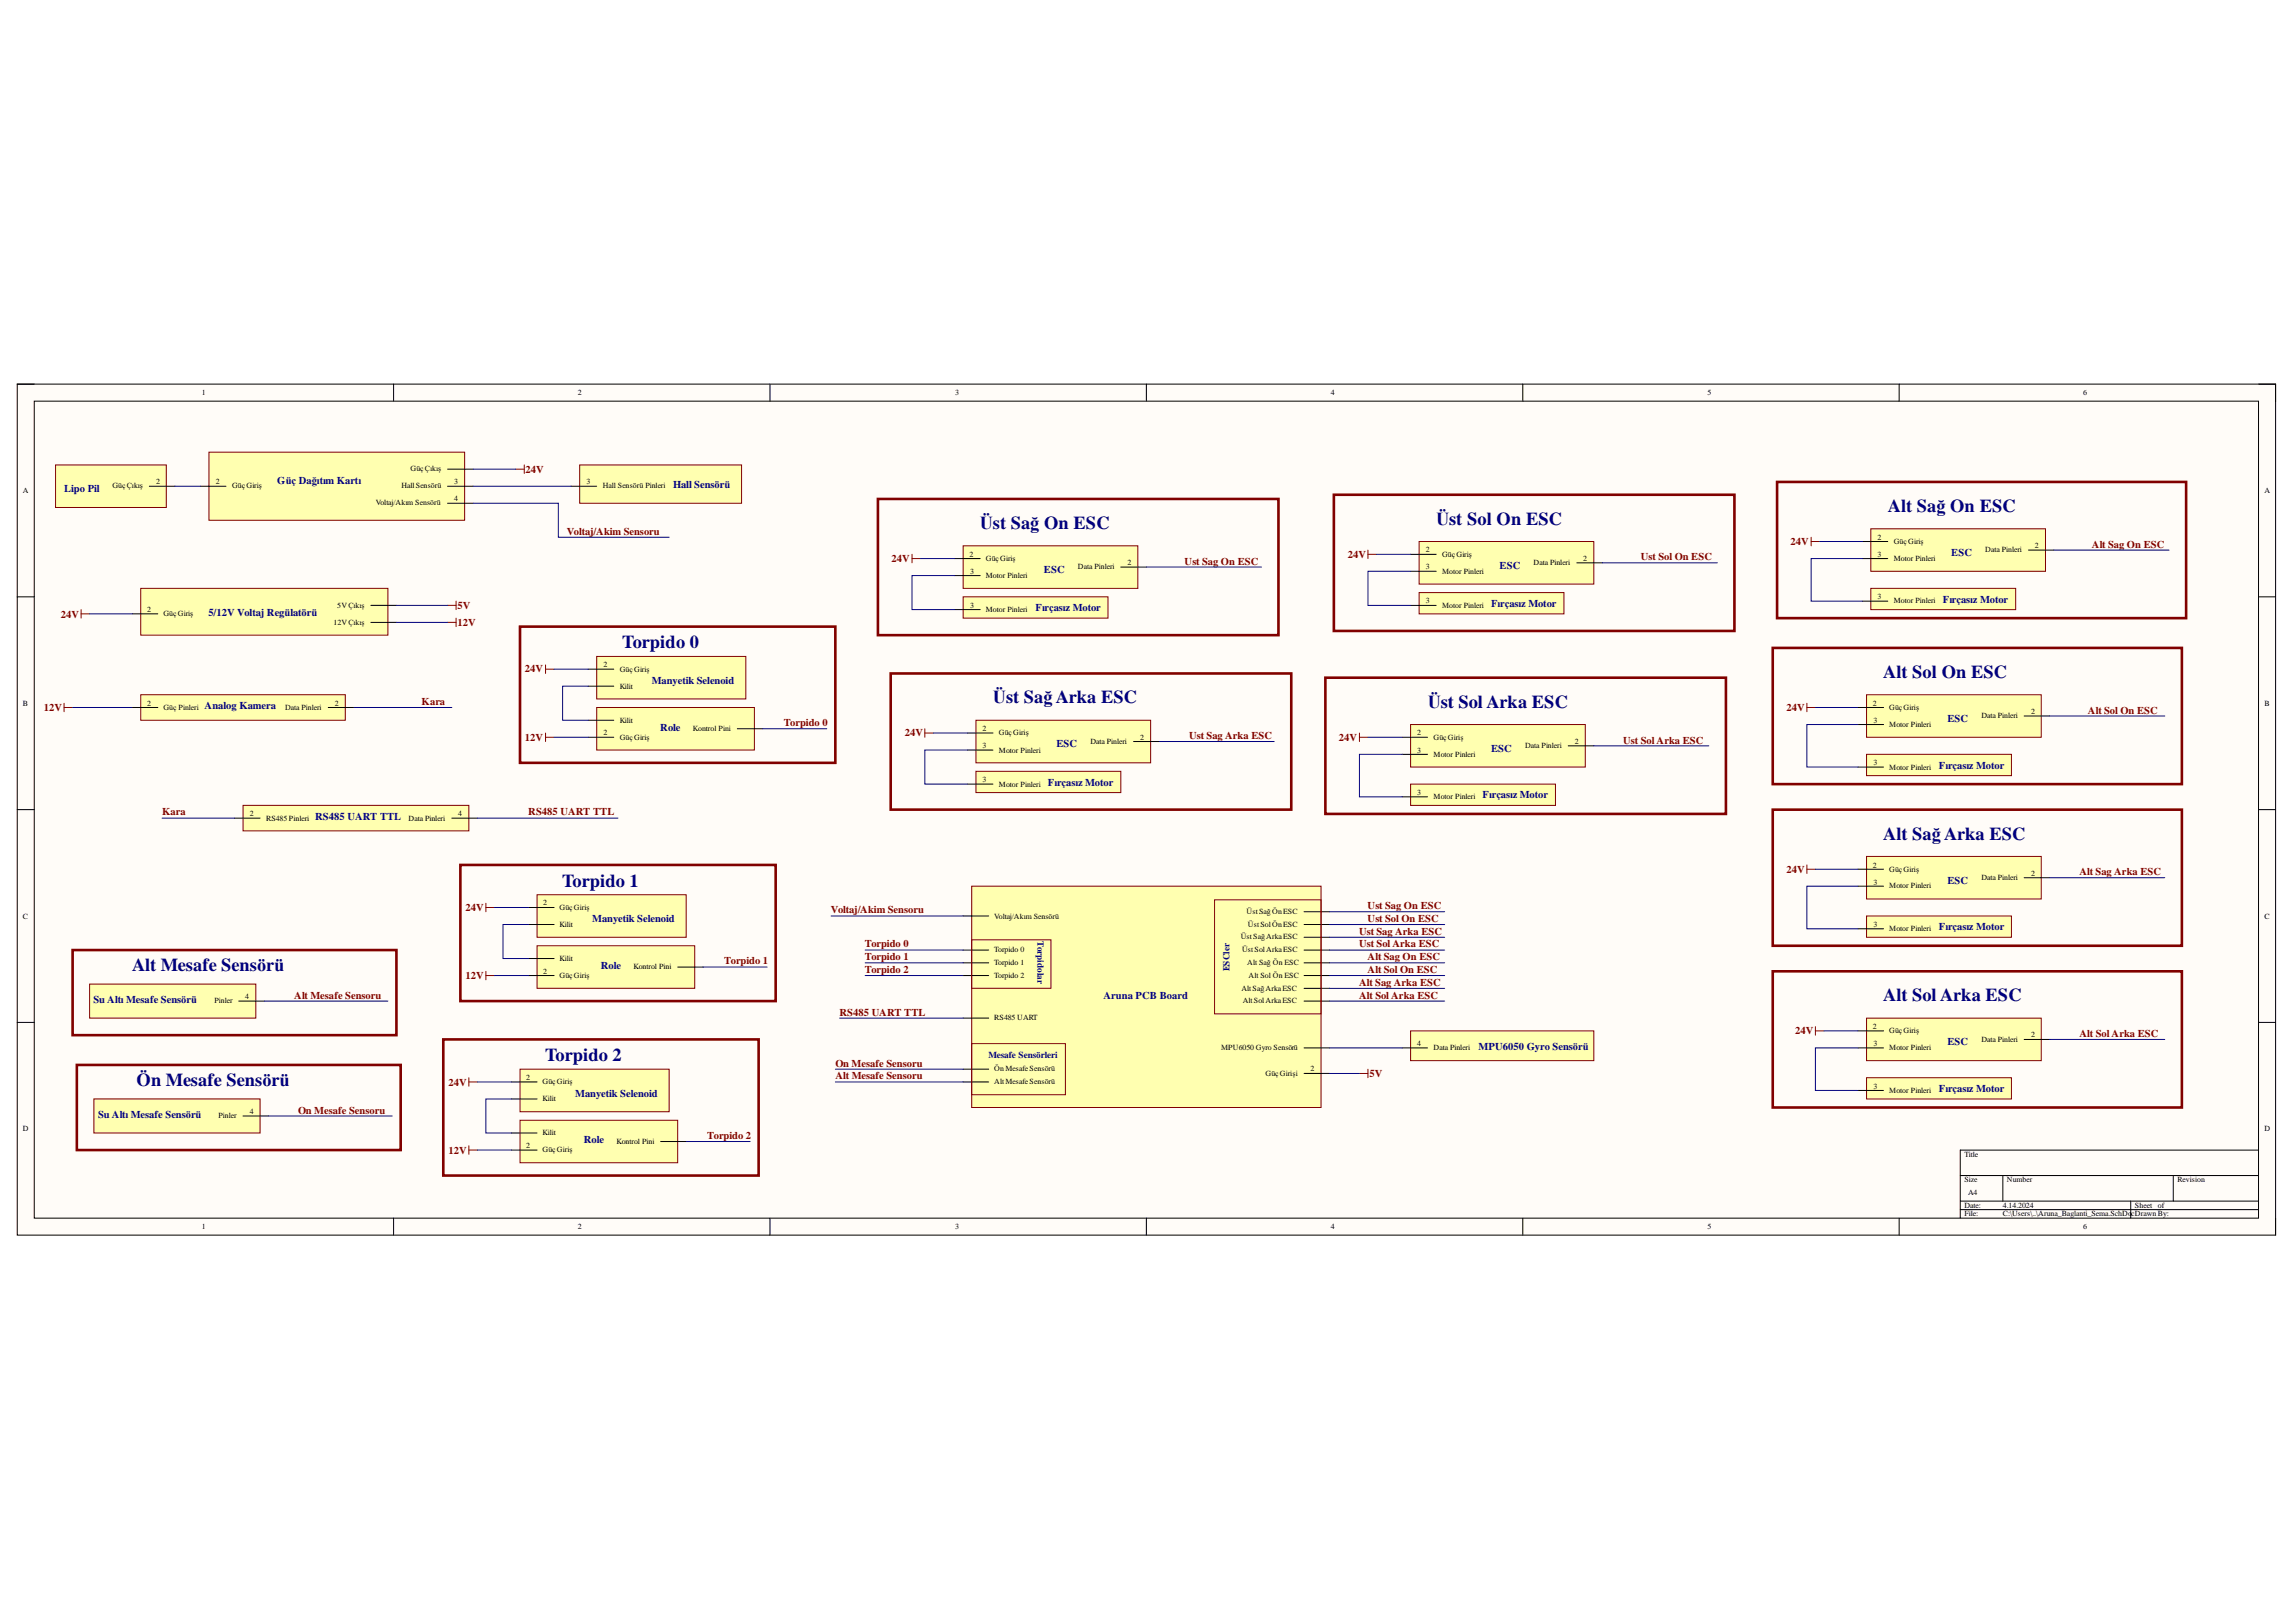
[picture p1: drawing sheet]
<svg xmlns="http://www.w3.org/2000/svg" width="297mm" height="210mm" viewBox="0 0 297 210" stroke-linecap="round" stroke-linejoin="round" font-family="sans-serif">
<defs><g id="words">
<g font-size="2.4" fill="#000080">
<text x="126.8" y="68.4">Üst Sağ On ESC</text>
<text x="185.8" y="67.9">Üst Sol On ESC</text>
<text x="244.2" y="66.2">Alt Sağ On ESC</text>
<text x="80.5" y="83.9">Torpido 0</text>
<text x="243.6" y="87.7">Alt Sol On ESC</text>
<text x="128.5" y="91">Üst Sağ Arka ESC</text>
<text x="184.7" y="91.6">Üst Sol Arka ESC</text>
<text x="243.6" y="108.6">Alt Sağ Arka ESC</text>
<text x="72.7" y="114.7">Torpido 1</text>
<text x="17.1" y="125.7">Alt Mesafe Sensörü</text>
<text x="243.6" y="129.6">Alt Sol Arka ESC</text>
<text x="70.5" y="137.3">Torpido 2</text>
<text x="17.7" y="140.6">Ön Mesafe Sensörü</text>
</g>
<g font-size="1.4" fill="#000080">
<text x="8.3" y="63.7">Lipo Pil</text>
<text x="35.9" y="62.6">Güç Dağıtım Kartı</text>
<text x="87.1" y="63.1">Hall Sensörü</text>
<text x="252.4" y="72">ESC</text>
<text x="135.1" y="74.2">ESC</text>
<text x="194" y="73.6">ESC</text>
<text x="251.3" y="78">Fırçasız Motor</text>
<text x="27" y="79.7">5/12V Voltaj Regülatörü</text>
<text x="134" y="79.1">Fırçasız Motor</text>
<text x="192.9" y="78.6">Fırçasız Motor</text>
<text x="84.3" y="88.5">Manyetik Selenoid</text>
<text x="26.5" y="91.7">Analog Kamera</text>
<text x="85.4" y="94.5">Role</text>
<text x="251.9" y="93.4">ESC</text>
<text x="135.6" y="101.7">Fırçasız Motor</text>
<text x="136.7" y="96.7">ESC</text>
<text x="192.9" y="97.3">ESC</text>
<text x="250.8" y="99.5">Fırçasız Motor</text>
<text x="40.8" y="106.1">RS485 UART TTL</text>
<text x="191.8" y="103.3">Fırçasız Motor</text>
<text x="76.6" y="119.3">Manyetik Selenoid</text>
<text x="251.9" y="114.4">ESC</text>
<text x="77.7" y="125.4">Role</text>
<text x="250.8" y="120.4">Fırçasız Motor</text>
<text x="12.1" y="129.8">Su Altı Mesafe Sensörü</text>
<text x="142.8" y="129.3">Aruna PCB Board</text>
<text x="191.3" y="135.8">MPU6050 Gyro Sensörü</text>
<text x="251.9" y="135.3">ESC</text>
<text x="74.4" y="141.9">Manyetik Selenoid</text>
<text x="250.8" y="141.3">Fırçasız Motor</text>
<text x="12.7" y="144.6">Su Altı Mesafe Sensörü</text>
<text x="75.5" y="147.9">Role</text>
</g>
<g font-size="1.4" fill="#800000">
<text x="68" y="61.2">24V</text>
<text x="73.3" y="69.2">Voltaj/Akim Sensoru</text>
<text x="231.6" y="70.5">24V</text>
<text x="270.6" y="70.9">Alt Sag On ESC</text>
<text x="115.4" y="72.7">24V</text>
<text x="153.2" y="73.1">Ust Sag On ESC</text>
<text x="174.4" y="72.1">24V</text>
<text x="212.3" y="72.5">Ust Sol On ESC</text>
<text x="7.9" y="79.9">24V</text>
<text x="59.2" y="81">12V</text>
<text x="59.2" y="78.8">5V</text>
<text x="67.9" y="87">24V</text>
<text x="5.7" y="92">12V</text>
<text x="54.5" y="91.2">Kara</text>
<text x="67.9" y="95.9">12V</text>
<text x="101.4" y="93.9">Torpido 0</text>
<text x="117" y="95.3">24V</text>
<text x="153.8" y="95.6">Ust Sag Arka ESC</text>
<text x="173.2" y="95.9">24V</text>
<text x="231.1" y="92">24V</text>
<text x="270.1" y="92.3">Alt Sol On ESC</text>
<text x="210" y="96.2">Ust Sol Arka ESC</text>
<text x="21" y="105.5">Kara</text>
<text x="68.3" y="105.5">RS485 UART TTL</text>
<text x="231.1" y="113">24V</text>
<text x="269" y="113.3">Alt Sag Arka ESC</text>
<text x="60.2" y="117.9">24V</text>
<text x="107.5" y="118.2">Voltaj/Akim Sensoru</text>
<text x="176.9" y="117.7">Ust Sag On ESC</text>
<text x="176.9" y="119.3">Ust Sol On ESC</text>
<text x="93.7" y="124.8">Torpido 1</text>
<text x="111.9" y="122.6">Torpido 0</text>
<text x="111.9" y="124.3">Torpido 1</text>
<text x="111.9" y="125.9">Torpido 2</text>
<text x="175.8" y="121">Ust Sag Arka ESC</text>
<text x="175.8" y="122.6">Ust Sol Arka ESC</text>
<text x="176.9" y="124.3">Alt Sag On ESC</text>
<text x="176.9" y="125.9">Alt Sol On ESC</text>
<text x="38.1" y="129.3">Alt Mesafe Sensoru</text>
<text x="60.2" y="126.7">12V</text>
<text x="108.6" y="131.5">RS485 UART TTL</text>
<text x="175.8" y="127.6">Alt Sag Arka ESC</text>
<text x="175.8" y="129.3">Alt Sol Arka ESC</text>
<text x="232.2" y="133.8">24V</text>
<text x="269" y="134.2">Alt Sol Arka ESC</text>
<text x="58" y="140.5">24V</text>
<text x="108.1" y="138">On Mesafe Sensoru</text>
<text x="108.1" y="139.6">Alt Mesafe Sensoru</text>
<text x="177.2" y="139.4">5V</text>
<text x="38.6" y="144.1">On Mesafe Sensoru</text>
<text x="58" y="149.3">12V</text>
<text x="91.5" y="147.4">Torpido 2</text>
</g>
<g font-size="1.2" fill="#000080">
<text x="134.2" y="121.8" transform="rotate(90 134.2 121.8)">Torpidolar</text>
<text x="159.1" y="125.7" transform="rotate(-90 159.1 125.7)">ESCler</text>
<text x="127.9" y="136.9">Mesafe Sensörleri</text>
</g>
<g font-size="1">
<text x="26.1" y="51.1">1</text>
<text x="74.8" y="51.1">2</text>
<text x="123.6" y="51.1">3</text>
<text x="172.2" y="51.1">4</text>
<text x="220.9" y="51.1">5</text>
<text x="269.5" y="51.1">6</text>
<text x="3" y="63.8">A</text>
<text x="14.5" y="63.2">GüçÇıkış</text>
<text x="20.2" y="62.7">2</text>
<text x="27.9" y="62.7">2</text>
<text x="30" y="63.2">GüçGiriş</text>
<text x="48.6" y="65.4">Voltaj/Akım Sensörü</text>
<text x="51.9" y="63.2">HallSensörü</text>
<text x="53.1" y="61">GüçÇıkış</text>
<text x="58.8" y="62.7">3</text>
<text x="58.8" y="64.9">4</text>
<text x="75.9" y="62.7">3</text>
<text x="78" y="63.2">Hall Sensörü Pinleri</text>
<text x="293" y="63.8">A</text>
<text x="184.4" y="71.5">2</text>
<text x="242.9" y="69.9">2</text>
<text x="245" y="70.4">GüçGiriş</text>
<text x="256.8" y="71.5">Data Pinleri</text>
<text x="263.3" y="71">2</text>
<text x="125.4" y="72.1">2</text>
<text x="125.5" y="74.3">3</text>
<text x="127.5" y="72.6">GüçGiriş</text>
<text x="127.5" y="74.8">Motor Pinleri</text>
<text x="139.5" y="73.7">Data Pinleri</text>
<text x="145.9" y="73.2">2</text>
<text x="184.4" y="73.7">3</text>
<text x="186.6" y="72.1">GüçGiriş</text>
<text x="186.6" y="74.3">Motor Pinleri</text>
<text x="198.4" y="73.2">Data Pinleri</text>
<text x="204.8" y="72.6">2</text>
<text x="242.9" y="77.6">3</text>
<text x="242.9" y="72.1">3</text>
<text x="245" y="72.6">Motor Pinleri</text>
<text x="19" y="79.2">2</text>
<text x="21.1" y="79.8">GüçGiriş</text>
<text x="43.1" y="80.8">12V Çıkış</text>
<text x="43.6" y="78.7">5V Çıkış</text>
<text x="125.5" y="78.7">3</text>
<text x="127.5" y="79.2">Motor Pinleri</text>
<text x="184.4" y="78.1">3</text>
<text x="186.6" y="78.7">Motor Pinleri</text>
<text x="245" y="78.1">Motor Pinleri</text>
<text x="78.1" y="86.3">2</text>
<text x="80.2" y="89.1">Kilit</text>
<text x="80.2" y="86.9">GüçGiriş</text>
<text x="3" y="91.3">B</text>
<text x="19" y="91.3">2</text>
<text x="21.1" y="91.8">Güç Pinleri</text>
<text x="36.9" y="91.8">Data Pinleri</text>
<text x="43.3" y="91.3">2</text>
<text x="78.1" y="95.1">2</text>
<text x="80.2" y="95.7">GüçGiriş</text>
<text x="80.2" y="93.5">Kilit</text>
<text x="89.6" y="94.6">Kontrol Pini</text>
<text x="127.1" y="94.6">2</text>
<text x="129.2" y="95.1">GüçGiriş</text>
<text x="147.5" y="95.7">2</text>
<text x="183.3" y="95.1">2</text>
<text x="185.5" y="95.7">GüçGiriş</text>
<text x="242.3" y="91.3">2</text>
<text x="242.4" y="93.5">3</text>
<text x="244.4" y="91.8">GüçGiriş</text>
<text x="244.4" y="94">Motor Pinleri</text>
<text x="256.3" y="92.9">Data Pinleri</text>
<text x="262.8" y="92.4">2</text>
<text x="293" y="91.3">B</text>
<text x="127.1" y="101.2">3</text>
<text x="127.1" y="96.8">3</text>
<text x="129.2" y="101.8">Motor Pinleri</text>
<text x="129.2" y="97.4">Motor Pinleri</text>
<text x="141.1" y="96.3">Data Pinleri</text>
<text x="183.3" y="97.4">3</text>
<text x="185.5" y="97.9">Motor Pinleri</text>
<text x="197.3" y="96.8">Data Pinleri</text>
<text x="203.7" y="96.3">2</text>
<text x="242.4" y="99">3</text>
<text x="244.4" y="99.6">Motor Pinleri</text>
<text x="32.3" y="105.6">2</text>
<text x="34.4" y="106.2">RS485 Pinleri</text>
<text x="52.9" y="106.2">Data Pinleri</text>
<text x="59.3" y="105.6">4</text>
<text x="183.3" y="102.9">3</text>
<text x="185.5" y="103.4">Motor Pinleri</text>
<text x="242.3" y="112.3">2</text>
<text x="244.4" y="112.8">GüçGiriş</text>
<text x="256.3" y="113.9">Data Pinleri</text>
<text x="262.8" y="113.4">2</text>
<text x="3" y="118.9">C</text>
<text x="70.3" y="117.2">2</text>
<text x="72.4" y="120">Kilit</text>
<text x="72.4" y="117.8">GüçGiriş</text>
<text x="128.6" y="118.9">Voltaj/Akım Sensörü</text>
<text x="161.3" y="118.3">ÜstSağÖnESC</text>
<text x="161.4" y="120">ÜstSolÖnESC</text>
<text x="242.4" y="120">3</text>
<text x="242.4" y="114.5">3</text>
<text x="244.4" y="115">Motor Pinleri</text>
<text x="293" y="118.9">C</text>
<text x="72.4" y="124.4">Kilit</text>
<text x="81.9" y="125.5">Kontrol Pini</text>
<text x="128.6" y="123.3">Torpido 0</text>
<text x="128.6" y="124.9">Torpido 1</text>
<text x="160.5" y="121.6">ÜstSağArkaESC</text>
<text x="160.7" y="123.3">ÜstSolArkaESC</text>
<text x="161.4" y="124.9">Alt Sağ Ön ESC</text>
<text x="244.4" y="120.5">Motor Pinleri</text>
<text x="27.7" y="129.8">Pinler</text>
<text x="31.7" y="129.3">4</text>
<text x="70.3" y="126">2</text>
<text x="72.4" y="126.6">GüçGiriş</text>
<text x="128.6" y="126.6">Torpido 2</text>
<text x="160.6" y="128.2">AltSağArkaESC</text>
<text x="160.8" y="129.8">AltSolArkaESC</text>
<text x="161.5" y="126.6">Alt Sol Ön ESC</text>
<text x="128.6" y="132">RS485 UART</text>
<text x="158" y="135.9">MPU6050 Gyro Sensörü</text>
<text x="183.3" y="135.3">4</text>
<text x="185.5" y="135.9">Data Pinleri</text>
<text x="242.3" y="133.1">2</text>
<text x="242.4" y="135.3">3</text>
<text x="244.4" y="133.7">GüçGiriş</text>
<text x="244.4" y="135.9">Motor Pinleri</text>
<text x="256.3" y="134.8">Data Pinleri</text>
<text x="262.8" y="134.2">2</text>
<text x="68.1" y="139.7">2</text>
<text x="70.2" y="142.5">Kilit</text>
<text x="70.2" y="140.3">GüçGiriş</text>
<text x="128.6" y="138.6">ÖnMesafeSensörü</text>
<text x="128.6" y="140.3">AltMesafeSensörü</text>
<text x="163.7" y="139.2">GüçGirişi</text>
<text x="169.6" y="138.6">2</text>
<text x="242.4" y="140.9">3</text>
<text x="244.4" y="141.4">Motor Pinleri</text>
<text x="3" y="146.4">D</text>
<text x="28.2" y="144.7">Pinler</text>
<text x="32.3" y="144.2">4</text>
<text x="68.1" y="148.6">2</text>
<text x="70.2" y="149.1">GüçGiriş</text>
<text x="70.2" y="146.9">Kilit</text>
<text x="79.7" y="148">Kontrol Pini</text>
<text x="254.1" y="149.7">Title</text>
<text x="293" y="146.4">D</text>
<text x="254.1" y="153">Size</text>
<text x="254.6" y="154.6">A4</text>
<text x="259.6" y="153">Number</text>
<text x="281.7" y="153">Revision</text>
<text x="26.1" y="159.1">1</text>
<text x="74.8" y="159.1">2</text>
<text x="123.6" y="159.1">3</text>
<text x="172.2" y="159.1">4</text>
<text x="220.9" y="159.1">5</text>
<text x="254.1" y="156.3">Date:</text>
<text x="254.1" y="157.4">File:</text>
<text x="259.1" y="156.3">4.14.2024</text>
<text x="259.1" y="157.4">C:\Users\..\Aruna_Baglanti_Sema.SchDo</text>
<text x="269.5" y="159.1">6</text>
<text x="275.7" y="157.4">cDrawnBy:</text>
<text x="276.2" y="156.3">Sheet</text>
<text x="279.2" y="156.3">of</text>
</g>
</g></defs>
<path d="M2.2 49.7h292.2v110.1h-292.2z" fill-rule="evenodd" fill="#fffcf8"/>
<path d="M2.2 49.7h292.2v110.1h-292.2z" fill="none" stroke="#000" stroke-width=".13"/>
<path d="M4.4 51.9h287.8v105.7h-287.8z" fill-rule="evenodd" fill="#fffcf8"/>
<g fill="none" stroke="#000" stroke-width=".13">
<path d="M2.2 49.7h2.2M4.4 51.9h287.8v105.7h-287.8zM50.9 49.7v2.2M99.6 49.7v2.2M148.3 49.7v2.2M197 49.7v2.2M245.7 49.7v2.2M292.2 49.7h2.2v2.2M2.2 77.2h2.2M292.2 77.2h2.2M2.2 104.8h2.2M292.2 104.8h2.2"/>
<path d="M2.2 132.3h2.2M292.2 132.3h2.2M50.9 157.6v2.2M99.6 157.6v2.2M148.3 157.6v2.2M197 157.6v2.2M245.7 157.6v2.2M253.6 152.1h38.6M253.6 155.4h38.6M253.6 156.5h38.6M259.1 152.1v3.3M275.7 155.4v2.2"/>
<path d="M281.2 152.1v3.3M292.2 148.8h-38.6v8.8M294.4 157.6v2.2"/>
</g>
<path d="M27 58.5h33.1v8.8h-33.1z" fill-rule="evenodd" fill="#ffffb0"/>
<path d="M27 58.5h33.1v8.8h-33.1z" fill="none" stroke="#800000" stroke-width=".13"/>
<path d="M25.9 62.9h3.3M57.9 62.9h3.3M57.9 60.7h3.3M57.9 65.1h3.3" fill="none" stroke="#000" stroke-width=".13"/>
<path d="M18.2 76.1h32v6.1h-32z" fill-rule="evenodd" fill="#ffffb0"/>
<path d="M18.2 76.1h32v6.1h-32z" fill="none" stroke="#800000" stroke-width=".13"/>
<path d="M17.1 79.4h3.3M48 78.3h3.3M48 80.5h3.3" fill="none" stroke="#000" stroke-width=".13"/>
<path d="M7.2 60.2h14.3v5.5h-14.3z" fill-rule="evenodd" fill="#ffffb0"/>
<path d="M7.2 60.2h14.3v5.5h-14.3zM10.5 78.9v1.1M10.5 79.4h1.1M57.9 78.3h1.1M59 77.8v1.1M59 80v1.1M66.7 60.7h1.1M67.8 60.2v1.1M57.9 80.5h1.1" fill="none" stroke="#800000" stroke-width=".13"/>
<path d="M19.3 62.9h3.3" fill="none" stroke="#000" stroke-width=".13"/>
<path d="M124.6 77.2h18.7v2.8h-18.7z" fill-rule="evenodd" fill="#ffffb0"/>
<path d="M124.6 77.2h18.7v2.8h-18.7z" fill="none" stroke="#800000" stroke-width=".13"/>
<path d="M123.5 78.9h3.3" fill="none" stroke="#000" stroke-width=".13"/>
<path d="M124.6 70.6h22.6v5.5h-22.6z" fill-rule="evenodd" fill="#ffffb0"/>
<path d="M118 71.7v1.1M118 72.3h1.1M124.6 70.6h22.6v5.5h-22.6z" fill="none" stroke="#800000" stroke-width=".13"/>
<path d="M123.5 72.3h3.3M123.5 74.5h3.3M145 73.4h3.3" fill="none" stroke="#000" stroke-width=".13"/>
<path d="M113.6 64.6h51.8v17.6h-51.8z" fill="none" stroke="#800000" stroke-width=".34"/>
<path d="M183.6 76.7h18.7v2.7h-18.7z" fill-rule="evenodd" fill="#ffffb0"/>
<path d="M183.6 76.7h18.7v2.7h-18.7z" fill="none" stroke="#800000" stroke-width=".13"/>
<path d="M182.5 78.3h3.3" fill="none" stroke="#000" stroke-width=".13"/>
<path d="M183.6 70.1h22.6v5.5h-22.6z" fill-rule="evenodd" fill="#ffffb0"/>
<path d="M177 71.2v1.1M177 71.7h1.1M183.6 70.1h22.6v5.5h-22.6z" fill="none" stroke="#800000" stroke-width=".13"/>
<path d="M182.5 71.7h3.3M182.5 73.9h3.3M204 72.8h3.3" fill="none" stroke="#000" stroke-width=".13"/>
<path d="M172.6 64h51.8v17.7h-51.8z" fill="none" stroke="#800000" stroke-width=".34"/>
<path d="M126.3 99.8h18.7v2.8h-18.7z" fill-rule="evenodd" fill="#ffffb0"/>
<path d="M126.3 99.8h18.7v2.8h-18.7z" fill="none" stroke="#800000" stroke-width=".13"/>
<path d="M125.2 101.5h3.3" fill="none" stroke="#000" stroke-width=".13"/>
<path d="M126.3 93.2h22.6v5.5h-22.6z" fill-rule="evenodd" fill="#ffffb0"/>
<path d="M119.6 94.3v1.1M119.6 94.9h1.1M126.3 93.2h22.6v5.5h-22.6z" fill="none" stroke="#800000" stroke-width=".13"/>
<path d="M125.2 94.9h3.3M125.2 97.1h3.3M146.7 96h3.3" fill="none" stroke="#000" stroke-width=".13"/>
<path d="M115.2 87.2h51.9v17.6h-51.9z" fill="none" stroke="#800000" stroke-width=".34"/>
<path d="M182.5 101.5h18.7v2.7h-18.7z" fill-rule="evenodd" fill="#ffffb0"/>
<path d="M182.5 101.5h18.7v2.7h-18.7z" fill="none" stroke="#800000" stroke-width=".13"/>
<path d="M181.4 103.1h3.3" fill="none" stroke="#000" stroke-width=".13"/>
<path d="M182.5 93.8h22.6v5.5h-22.6z" fill-rule="evenodd" fill="#ffffb0"/>
<path d="M175.9 94.9v1.1M175.9 95.4h1.1M182.5 93.8h22.6v5.5h-22.6z" fill="none" stroke="#800000" stroke-width=".13"/>
<path d="M181.4 95.4h3.3M181.4 97.6h3.3M202.9 96.5h3.3" fill="none" stroke="#000" stroke-width=".13"/>
<path d="M171.5 87.7h51.8v17.6h-51.8z" fill="none" stroke="#800000" stroke-width=".34"/>
<path d="M242 76.1h18.8v2.8h-18.8z" fill-rule="evenodd" fill="#ffffb0"/>
<path d="M242 76.1h18.8v2.8h-18.8z" fill="none" stroke="#800000" stroke-width=".13"/>
<path d="M240.9 77.8h3.3" fill="none" stroke="#000" stroke-width=".13"/>
<path d="M242 68.4h22.6v5.5h-22.6z" fill-rule="evenodd" fill="#ffffb0"/>
<path d="M234.3 69.5v1.1M234.3 70.1h1.1M242 68.4h22.6v5.5h-22.6z" fill="none" stroke="#800000" stroke-width=".13"/>
<path d="M240.9 70.1h3.3M240.9 72.3h3.3M262.4 71.2h3.3" fill="none" stroke="#000" stroke-width=".13"/>
<path d="M229.9 62.4h52.9v17.6h-52.9z" fill="none" stroke="#800000" stroke-width=".34"/>
<path d="M241.5 97.6h18.7v2.8h-18.7z" fill-rule="evenodd" fill="#ffffb0"/>
<path d="M241.5 97.6h18.7v2.8h-18.7z" fill="none" stroke="#800000" stroke-width=".13"/>
<path d="M240.4 99.3h3.3" fill="none" stroke="#000" stroke-width=".13"/>
<path d="M241.5 89.9h22.6v5.5h-22.6z" fill-rule="evenodd" fill="#ffffb0"/>
<path d="M233.8 91v1.1M233.8 91.6h1.1M241.5 89.9h22.6v5.5h-22.6z" fill="none" stroke="#800000" stroke-width=".13"/>
<path d="M240.4 91.6h3.3M240.4 93.8h3.3M261.9 92.7h3.3" fill="none" stroke="#000" stroke-width=".13"/>
<path d="M229.3 83.8h53v17.7h-53z" fill="none" stroke="#800000" stroke-width=".34"/>
<path d="M241.5 118.5h18.7v2.8h-18.7z" fill-rule="evenodd" fill="#ffffb0"/>
<path d="M241.5 118.5h18.7v2.8h-18.7z" fill="none" stroke="#800000" stroke-width=".13"/>
<path d="M240.4 120.2h3.3" fill="none" stroke="#000" stroke-width=".13"/>
<path d="M241.5 110.8h22.6v5.5h-22.6z" fill-rule="evenodd" fill="#ffffb0"/>
<path d="M233.8 111.9v1.1M233.8 112.5h1.1M241.5 110.8h22.6v5.5h-22.6z" fill="none" stroke="#800000" stroke-width=".13"/>
<path d="M240.4 112.5h3.3M240.4 114.7h3.3M261.9 113.6h3.3" fill="none" stroke="#000" stroke-width=".13"/>
<path d="M229.3 104.8h53v17.6h-53z" fill="none" stroke="#800000" stroke-width=".34"/>
<path d="M241.5 139.5h18.7v2.7h-18.7z" fill-rule="evenodd" fill="#ffffb0"/>
<path d="M241.5 139.5h18.7v2.7h-18.7z" fill="none" stroke="#800000" stroke-width=".13"/>
<path d="M240.4 141.1h3.3" fill="none" stroke="#000" stroke-width=".13"/>
<path d="M241.5 131.8h22.6v5.5h-22.6z" fill-rule="evenodd" fill="#ffffb0"/>
<path d="M234.9 132.9v1.1M234.9 133.4h1.1M241.5 131.8h22.6v5.5h-22.6z" fill="none" stroke="#800000" stroke-width=".13"/>
<path d="M240.4 133.4h3.3M240.4 135.6h3.3M261.9 134.5h3.3" fill="none" stroke="#000" stroke-width=".13"/>
<path d="M229.3 125.7h53v17.6h-53z" fill="none" stroke="#800000" stroke-width=".34"/>
<path d="M12.1 142.2h21.5v4.4h-21.5z" fill-rule="evenodd" fill="#ffffb0"/>
<path d="M12.1 142.2h21.5v4.4h-21.5z" fill="none" stroke="#800000" stroke-width=".13"/>
<path d="M31.4 144.4h3.3" fill="none" stroke="#000" stroke-width=".13"/>
<path d="M9.9 137.8h41.9v11h-41.9z" fill="none" stroke="#800000" stroke-width=".34"/>
<path d="M11.6 127.3h21.5v4.5h-21.5z" fill-rule="evenodd" fill="#ffffb0"/>
<path d="M11.6 127.3h21.5v4.5h-21.5z" fill="none" stroke="#800000" stroke-width=".13"/>
<path d="M30.9 129.6h3.3" fill="none" stroke="#000" stroke-width=".13"/>
<path d="M9.4 122.9h41.9v11.1h-41.9z" fill="none" stroke="#800000" stroke-width=".34"/>
<path d="M77.2 84.9h19.3v5.6h-19.3z" fill-rule="evenodd" fill="#ffffb0"/>
<path d="M77.2 84.9h19.3v5.6h-19.3z" fill="none" stroke="#800000" stroke-width=".13"/>
<path d="M76.1 88.8h3.3M76.1 86.6h3.3" fill="none" stroke="#000" stroke-width=".13"/>
<path d="M77.2 91.6h20.4v5.5h-20.4z" fill-rule="evenodd" fill="#ffffb0"/>
<path d="M70.6 86v1.2M70.6 94.9v1.1M70.6 95.4h1.1M70.6 86.6h1.1M77.2 91.6h20.4v5.5h-20.4z" fill="none" stroke="#800000" stroke-width=".13"/>
<path d="M76.1 95.4h3.3M76.1 93.2h3.3M95.4 94.3h3.3" fill="none" stroke="#000" stroke-width=".13"/>
<path d="M67.3 81.1h40.8v17.6h-40.8z" fill="none" stroke="#800000" stroke-width=".34"/>
<path d="M69.5 115.8h19.3v5.5h-19.3z" fill-rule="evenodd" fill="#ffffb0"/>
<path d="M69.5 115.8h19.3v5.5h-19.3z" fill="none" stroke="#800000" stroke-width=".13"/>
<path d="M68.4 119.6h3.3M68.4 117.4h3.3" fill="none" stroke="#000" stroke-width=".13"/>
<path d="M69.5 122.4h20.4v5.5h-20.4z" fill-rule="evenodd" fill="#ffffb0"/>
<path d="M62.9 116.9v1.1M62.9 117.4h1.1M62.9 125.7v1.1M62.9 126.2h1.1M69.5 122.4h20.4v5.5h-20.4z" fill="none" stroke="#800000" stroke-width=".13"/>
<path d="M68.4 126.2h3.3M68.4 124h3.3M87.7 125.1h3.3" fill="none" stroke="#000" stroke-width=".13"/>
<path d="M59.6 111.9h40.7v17.7h-40.7z" fill="none" stroke="#800000" stroke-width=".34"/>
<path d="M67.3 138.4h19.3v5.5h-19.3z" fill-rule="evenodd" fill="#ffffb0"/>
<path d="M67.3 138.4h19.3v5.5h-19.3z" fill="none" stroke="#800000" stroke-width=".13"/>
<path d="M66.2 142.2h3.3M66.2 140h3.3" fill="none" stroke="#000" stroke-width=".13"/>
<path d="M67.3 145h20.4v5.5h-20.4z" fill-rule="evenodd" fill="#ffffb0"/>
<path d="M60.7 139.5v1.1M175.9 138.9h1.1M177 138.4v1.1M60.7 148.3v1.1M60.7 148.8h1.1M60.7 140h1.1M67.3 145h20.4v5.5h-20.4z" fill="none" stroke="#800000" stroke-width=".13"/>
<path d="M66.2 148.8h3.3M66.2 146.6h3.3M85.5 147.7h3.3" fill="none" stroke="#000" stroke-width=".13"/>
<path d="M57.3 134.5h40.8v17.6h-40.8z" fill="none" stroke="#800000" stroke-width=".34"/>
<path d="M182.5 133.4h23.7v3.9h-23.7z" fill-rule="evenodd" fill="#ffffb0"/>
<path d="M182.5 133.4h23.7v3.9h-23.7z" fill="none" stroke="#800000" stroke-width=".13"/>
<path d="M181.4 135.6h3.3" fill="none" stroke="#000" stroke-width=".13"/>
<path d="M75 60.2h20.9v4.9h-20.9z" fill-rule="evenodd" fill="#ffffb0"/>
<path d="M75 60.2h20.9v4.9h-20.9z" fill="none" stroke="#800000" stroke-width=".13"/>
<path d="M73.9 62.9h3.3" fill="none" stroke="#000" stroke-width=".13"/>
<path d="M18.2 89.9h26.5v3.3h-26.5z" fill-rule="evenodd" fill="#ffffb0"/>
<path d="M8.3 91v1.1M8.3 91.6h1.1M18.2 89.9h26.5v3.3h-26.5z" fill="none" stroke="#800000" stroke-width=".13"/>
<path d="M17.1 91.6h3.3M42.5 91.6h3.3" fill="none" stroke="#000" stroke-width=".13"/>
<path d="M31.4 104.2h29.3v3.3h-29.3z" fill-rule="evenodd" fill="#ffffb0"/>
<path d="M31.4 104.2h29.3v3.3h-29.3z" fill="none" stroke="#800000" stroke-width=".13"/>
<path d="M30.3 105.9h3.3M58.5 105.9h3.3" fill="none" stroke="#000" stroke-width=".13"/>
<path d="M125.7 114.7h45.2v28.6h-45.2z" fill-rule="evenodd" fill="#ffffb0"/>
<path d="M125.7 114.7h45.2v28.6h-45.2zM157.1 116.4h13.8v14.8h-13.8zM125.7 135.1h12.1v6.6h-12.1zM125.7 121.6h10.3v6.3h-10.3z" fill="none" stroke="#800000" stroke-width=".13"/>
<g fill="none" stroke="#000" stroke-width=".13">
<path d="M124.6 118.5h3.3M168.7 118h3.3M168.7 119.6h3.3M124.6 122.9h3.3M124.6 124.6h3.3M124.6 126.2h3.3M124.6 138.4h3.3M124.6 131.8h3.3M168.7 121.3h3.3M168.7 122.9h3.3M168.7 124.6h3.3M168.7 126.2h3.3"/>
<path d="M168.7 127.9h3.3M168.7 129.6h3.3M168.7 135.6h3.3M168.7 138.9h3.3M124.6 140h3.3"/>
</g>
<g fill="none" stroke="#000080" stroke-width=".13">
<path d="M11.6 79.4h5.5M22.6 62.9h3.3M51.3 78.3h6.6M61.2 65.1h11v4.4h14.4M61.2 62.9h12.7M61.2 60.7h5.5M119.1 72.3h4.4M123.5 74.5h-5.5v4.4h5.5M148.3 73.4h14.9M178.1 71.7h4.4M182.5 73.9h-5.5v4.4h5.5M207.3 72.8h14.9"/>
<path d="M235.4 70.1h5.5M240.9 72.3h-6.6v5.5h6.6M265.7 71.2h14.9M9.4 91.6h7.7M45.8 91.6h12.7M51.3 80.5h6.6M71.7 95.4h4.4M71.7 86.6h4.4M76.1 88.8h-3.3v4.4h3.3M98.7 94.3h8.3M120.7 94.9h4.5M125.2 97.1h-5.6v4.4h5.6"/>
<path d="M150 96h14.8M177 95.4h4.4M181.4 97.6h-5.5v5.5h5.5M206.2 96.5h14.9M234.9 91.6h5.5M240.4 93.8h-6.6v5.5h6.6M265.2 92.7h14.9M21 105.9h9.3M61.8 105.9h18.2M64 117.4h4.4M68.4 119.6h-3.3v4.4h3.3M107.5 118.5h17.1"/>
<path d="M172 118h14.9M172 119.6h14.9M234.9 112.5h5.5M240.4 114.7h-6.6v5.5h6.6M265.2 113.6h14.9M34.2 129.6h16M64 126.2h4.4M91 125.1h8.2M108.1 138.4h16.5M108.6 131.8h16M111.9 126.2h12.7M111.9 122.9h12.7"/>
<path d="M111.9 124.6h12.7M172 129.6h14.9M172 126.2h14.9M172 138.9h3.9M172 135.6h9.4M172 121.3h14.9M172 123h14.9M172 124.6h14.9M172 127.9h14.9M236 133.4h4.4M240.4 135.6h-5.5v5.5h5.5M265.2 134.5h14.9"/>
<path d="M34.7 144.4h16M61.8 148.8h4.4M61.8 140h4.4M66.2 142.2h-3.3v4.4h3.3M88.8 147.7h8.2M108.1 140h16.5"/>
</g>
<use href="#words"/>
</svg>
